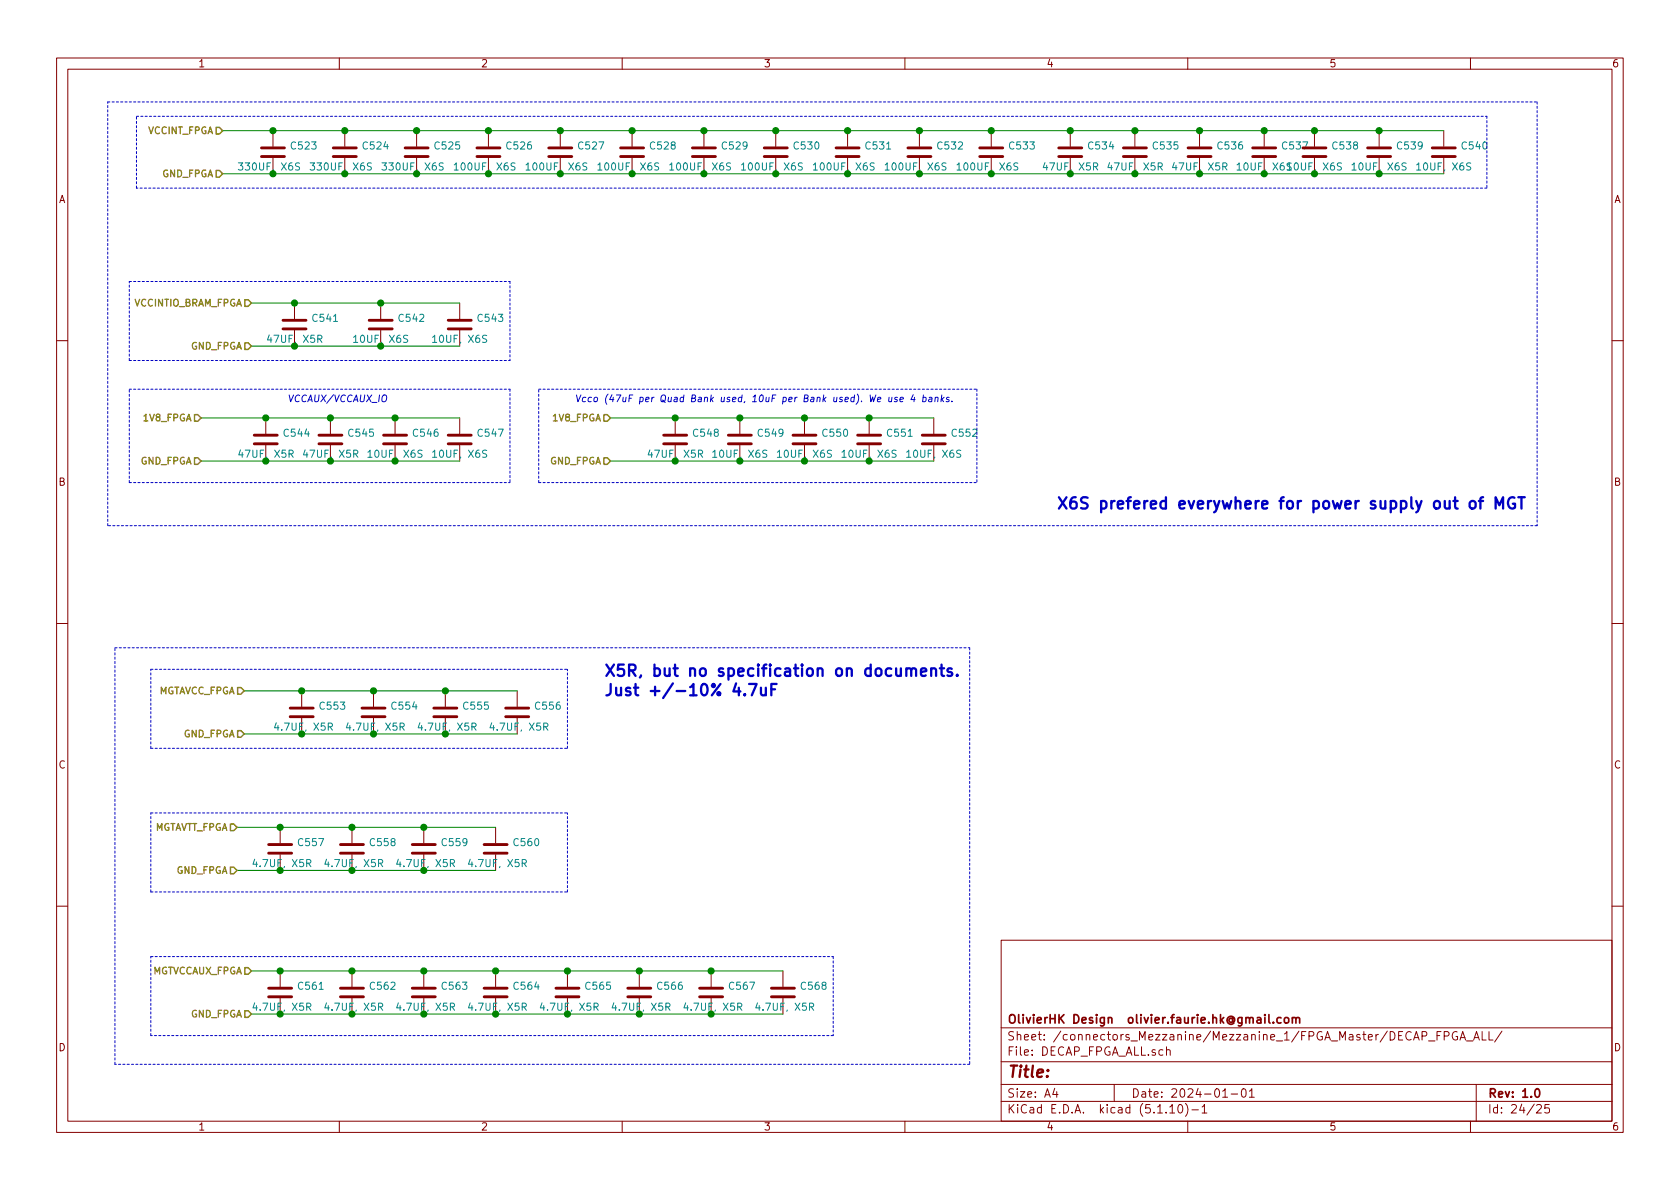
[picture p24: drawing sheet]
<svg xmlns="http://www.w3.org/2000/svg" width="297mm" height="210mm" viewBox="0 0 297 210" stroke-linecap="round" stroke-linejoin="round" font-family="sans-serif">
<defs><g id="words">
<g font-size="2.8" fill="#0000c2">
<text x="186.7" y="90">X6S prefered everywhere for power supply out of MGT</text>
<text x="106.7" y="119.6">X5R, but no specification on documents.</text>
<text x="106.7" y="123.1">Just +/-10% 4.7uF</text>
</g>
<text font-size="2.8" fill="#840000" x="178" y="190.5">Title:</text>
<g font-size="2.1" fill="#840000">
<text x="178" y="184">Sheet: /connectors_Mezzanine/Mezzanine_1/FPGA_Master/DECAP_FPGA_ALL/</text>
<text x="178" y="181">OlivierHK Design olivier.faurie.hk@gmail.com</text>
<text x="178" y="186.7">File: DECAP_FPGA_ALL.sch</text>
<text x="178" y="196.9">KiCad E.D.A. kicad (5.1.10)-1</text>
<text x="178" y="194.1">Size: A4</text>
<text x="200" y="194.1">Date: 2024-01-01</text>
<text x="263" y="194.1">Rev: 1.0</text>
<text x="263" y="196.9">Id: 24/25</text>
</g>
<g font-size="1.8" fill="#840000">
<text x="35" y="11.9">1</text>
<text x="85" y="11.9">2</text>
<text x="135" y="11.9">3</text>
<text x="185" y="11.9">4</text>
<text x="235" y="11.9">5</text>
<text x="285" y="11.9">6</text>
<text x="10.4" y="35.9">A</text>
<text x="285.4" y="35.9">A</text>
<text x="10.4" y="85.9">B</text>
<text x="285.4" y="85.9">B</text>
<text x="10.4" y="135.9">C</text>
<text x="285.4" y="135.9">C</text>
<text x="10.4" y="185.9">D</text>
<text x="285.4" y="185.9">D</text>
<text x="35" y="199.9">1</text>
<text x="85" y="199.9">2</text>
<text x="135" y="199.9">3</text>
<text x="185" y="199.9">4</text>
<text x="235" y="199.9">5</text>
<text x="285" y="199.9">6</text>
</g>
<g font-size="1.8" fill="#008484">
<text x="51.6" y="26.4">C523</text>
<text x="64.3" y="26.4">C524</text>
<text x="77" y="26.4">C525</text>
<text x="89.7" y="26.4">C526</text>
<text x="102.4" y="26.4">C527</text>
<text x="115.1" y="26.4">C528</text>
<text x="127.8" y="26.4">C529</text>
<text x="140.5" y="26.4">C530</text>
<text x="153.2" y="26.4">C531</text>
<text x="165.9" y="26.4">C532</text>
<text x="178.6" y="26.4">C533</text>
<text x="192.6" y="26.4">C534</text>
<text x="204" y="26.4">C535</text>
<text x="215.4" y="26.4">C536</text>
<text x="226.8" y="26.4">C537</text>
<text x="235.7" y="26.4">C538</text>
<text x="247.2" y="26.4">C539</text>
<text x="258.6" y="26.4">C540</text>
<text x="42.8" y="30.1">330UF, X6S</text>
<text x="55.5" y="30.1">330UF, X6S</text>
<text x="68.2" y="30.1">330UF, X6S</text>
<text x="80.9" y="30.1">100UF, X6S</text>
<text x="93.6" y="30.1">100UF, X6S</text>
<text x="106.3" y="30.1">100UF, X6S</text>
<text x="119" y="30.1">100UF, X6S</text>
<text x="131.7" y="30.1">100UF, X6S</text>
<text x="144.4" y="30.1">100UF, X6S</text>
<text x="157.1" y="30.1">100UF, X6S</text>
<text x="169.8" y="30.1">100UF, X6S</text>
<text x="184.9" y="30.1">47UF, X5R</text>
<text x="196.3" y="30.1">47UF, X5R</text>
<text x="207.8" y="30.1">47UF, X5R</text>
<text x="219.2" y="30.1">10UF, X6S10UF, X6S</text>
<text x="239.5" y="30.1">10UF, X6S</text>
<text x="251" y="30.1">10UF, X6S</text>
<text x="55.4" y="56.9">C541</text>
<text x="70.6" y="56.9">C542</text>
<text x="84.6" y="56.9">C543</text>
<text x="47.8" y="60.6">47UF, X5R</text>
<text x="63" y="60.6">10UF, X6S</text>
<text x="77" y="60.6">10UF, X6S</text>
<text x="50.3" y="77.2">C544</text>
<text x="61.7" y="77.2">C545</text>
<text x="73.2" y="77.2">C546</text>
<text x="84.6" y="77.2">C547</text>
<text x="122.7" y="77.2">C548</text>
<text x="134.1" y="77.2">C549</text>
<text x="145.6" y="77.2">C550</text>
<text x="157" y="77.2">C551</text>
<text x="168.4" y="77.2">C552</text>
<text x="42.7" y="80.9">47UF, X5R</text>
<text x="54.1" y="80.9">47UF, X5R</text>
<text x="65.5" y="80.9">10UF, X6S</text>
<text x="77" y="80.9">10UF, X6S</text>
<text x="115.1" y="80.9">47UF, X5R</text>
<text x="126.5" y="80.9">10UF, X6S</text>
<text x="137.9" y="80.9">10UF, X6S</text>
<text x="149.4" y="80.9">10UF, X6S</text>
<text x="160.8" y="80.9">10UF, X6S</text>
<text x="56.7" y="125.5">C553</text>
<text x="69.4" y="125.5">C554</text>
<text x="82.1" y="125.5">C555</text>
<text x="94.8" y="125.5">C556</text>
<text x="49" y="129.2">4.7UF, X5R</text>
<text x="61.7" y="129.2">4.7UF, X5R</text>
<text x="74.4" y="129.2">4.7UF, X5R</text>
<text x="87.1" y="129.2">4.7UF, X5R</text>
<text x="52.9" y="149.6">C557</text>
<text x="65.6" y="149.6">C558</text>
<text x="78.3" y="149.6">C559</text>
<text x="91" y="149.6">C560</text>
<text x="45.2" y="153.3">4.7UF, X5R</text>
<text x="57.9" y="153.3">4.7UF, X5R</text>
<text x="70.6" y="153.3">4.7UF, X5R</text>
<text x="83.3" y="153.3">4.7UF, X5R</text>
<text x="45.2" y="178.7">4.7UF, X5R</text>
<text x="52.9" y="175">C561</text>
<text x="57.9" y="178.7">4.7UF, X5R</text>
<text x="65.6" y="175">C562</text>
<text x="70.6" y="178.7">4.7UF, X5R</text>
<text x="78.3" y="175">C563</text>
<text x="83.3" y="178.7">4.7UF, X5R</text>
<text x="91" y="175">C564</text>
<text x="96" y="178.7">4.7UF, X5R</text>
<text x="103.7" y="175">C565</text>
<text x="108.7" y="178.7">4.7UF, X5R</text>
<text x="116.4" y="175">C566</text>
<text x="121.4" y="178.7">4.7UF, X5R</text>
<text x="129.1" y="175">C567</text>
<text x="134.1" y="178.7">4.7UF, X5R</text>
<text x="141.8" y="175">C568</text>
</g>
<g font-size="1.7" fill="#848400">
<text x="26.1" y="23.7">VCCINT_FPGA</text>
<text x="28.6" y="31.3">GND_FPGA</text>
<text x="23.5" y="54.2">VCCINTIO_BRAM_FPGA</text>
<text x="33.7" y="61.8">GND_FPGA</text>
<text x="25.5" y="74.5">1V8_FPGA</text>
<text x="97.9" y="74.5">1V8_FPGA</text>
<text x="24.8" y="82.1">GND_FPGA</text>
<text x="97.2" y="82.1">GND_FPGA</text>
<text x="27.7" y="122.8">MGTAVCC_FPGA</text>
<text x="32.4" y="130.4">GND_FPGA</text>
<text x="26.8" y="146.9">MGTAVTT_FPGA</text>
<text x="31.1" y="154.5">GND_FPGA</text>
<text x="26.7" y="172.3">MGTVCCAUX_FPGA</text>
<text x="33.7" y="179.9">GND_FPGA</text>
</g>
<g font-size="1.7" fill="#0000c2">
<text x="50.8" y="71.1">VCCAUX/VCCAUX_IO</text>
<text x="101.6" y="71.1">Vcco (47uF per Quad Bank used, 10uF per Bank used). We use 4 banks.</text>
</g>
</g></defs>
<g fill="none" stroke="#840000" stroke-width=".18">
<path d="M10 10.3h277v189.9h-277zM12 12.2h273v186.1h-273zM60 10.3v1.9M110 10.3v1.9M160 10.3v1.9M210 10.3v1.9M260 10.3v1.9M48.3 23.1v2.8M48.3 27.9v2.8M61 23.1v2.8M61 27.9v2.8M73.7 23.1v2.8"/>
<path d="M73.7 27.9v2.8M86.4 23.1v2.8M86.4 27.9v2.8M99.1 23.1v2.8M99.1 27.9v2.8M111.8 23.1v2.8M111.8 27.9v2.8M124.5 23.1v2.8M124.5 27.9v2.8M137.2 23.1v2.8M137.2 27.9v2.8M149.9 23.1v2.8"/>
<path d="M149.9 27.9v2.8M162.6 23.1v2.8M162.6 27.9v2.8M175.3 23.1v2.8M175.3 27.9v2.8M189.2 23.1v2.8M189.2 27.9v2.8M200.7 23.1v2.8M200.7 27.9v2.8M212.1 23.1v2.8M212.1 27.9v2.8M223.5 23.1v2.8"/>
<path d="M223.5 27.9v2.8M232.4 23.1v2.8M232.4 27.9v2.8M243.8 23.1v2.8M243.8 27.9v2.8M255.3 23.1v2.8M255.3 27.9v2.8M52.1 53.6v2.8M52.1 58.4v2.8M67.3 53.6v2.8M67.3 58.4v2.8M81.3 53.6v2.8"/>
<path d="M81.3 58.4v2.8M10 60.2h2M47 73.9v2.8M47 78.7v2.8M58.4 73.9v2.8M58.4 78.7v2.8M69.8 73.9v2.8M69.8 78.7v2.8M81.3 73.9v2.8M81.3 78.7v2.8M119.4 73.9v2.8M119.4 78.7v2.8"/>
<path d="M130.8 73.9v2.8M130.8 78.7v2.8M142.2 73.9v2.8M142.2 78.7v2.8M153.7 73.9v2.8M153.7 78.7v2.8M165.1 73.9v2.8M165.1 78.7v2.8M285 60.2h2M10 110.3h2M285 110.3h2M53.3 122.2v2.8"/>
<path d="M53.3 127v2.8M66 122.2v2.8M66 127v2.8M78.7 122.2v2.8M78.7 127v2.8M91.4 122.2v2.8M91.4 127v2.8M49.5 146.3v2.8M49.5 151.1v2.8M62.2 146.3v2.8M62.2 151.1v2.8M74.9 146.3v2.8"/>
<path d="M74.9 151.1v2.8M87.6 146.3v2.8M87.6 151.1v2.8M10 160.2h2M49.5 171.7v2.8M49.5 176.5v2.8M62.2 171.7v2.8M62.2 176.5v2.8M74.9 171.7v2.8M74.9 176.5v2.8M87.6 171.7v2.8M87.6 176.5v2.8"/>
<path d="M100.3 171.7v2.8M100.3 176.5v2.8M113 171.7v2.8M113 176.5v2.8M125.7 171.7v2.8M125.7 176.5v2.8M138.4 171.7v2.8M138.4 176.5v2.8M177 166.3h108v32h-108zM285 160.2h2M60 198.3v1.9M110 198.3v1.9"/>
<path d="M160 198.3v1.9M177 194.8h108M177 191.8h108M177 187.8h108M177 181.8h108M186.5 192.5l-.4 1h1M186.8 193v1M197 191.8v3M206.2 185.7h.1a.37 .37 0 0 1 .6 .1v.8M206.2 185.1v1.5M206.8 195.8l.5-.5v1.5M206.8 196.8h.9"/>
<path d="M208.5 195.4l.1-.1a.8 .8 0 0 1 .5 .8 .8 .8 0 0 1-.5 .7 1 1 0 0 1-.1-1.4zM209.6 195.1a1.71 1.71 0 0 1 0 2.3M210 198.3v1.9M210.7 196.3h1.2M212.5 195.8l.5-.5v1.5M212.5 196.8h.9M216.2 193l.4-.5v1.5M216.2 194h.8M217.7 193.5h1.1M219.6 192.7l.4-.2a.94 .94 0 0 1 0 1.5 .82 .82 0 0 1-.4-1.3zM220.9 193l.4-.5v1.5M220.9 194h.9"/>
<path d="M254.1 183.1h.5M254.8 182.4h-.7v1.5M255.3 183.2l.8-.1 .1-.2-.1-.3-.2-.2h-.6v1.5M257.6 182.5a.7 .7 0 0 0-.8 .7 .7 .7 0 0 0 .8 .6l.1-.5h-.3M258.1 183.9l.5-1.5 .5 1.5M258.3 183.5h.7M259.3 184.1h1.1M260 198.3v1.9M260.6 183.9l.5-1.5 .5 1.5M260.7 183.5h.7M261 191.8v6.5M262.1 182.4v1.5h.7"/>
<path d="M263.3 182.4v1.5h.7M265.6 182.3l-1.3 2M271.7 195.5l.2-.2h.4l.2 .5-.9 1h.9M273.9 195.3h-.7l-.1 .7 .2-.1 .5 .1 .2 .2-.1 .5-.2 .1-.6-.1"/>
</g>
<path d="M228.5 179.9v1M225.1 180.8v.1M226.5 180l-.4-.1-.3 .3 .1 .6 .2 .1 .4-.1M227.2 180.1l.2-.2 .4 .2v.7l-.2 .1-.4-.1zM228.5 180.1l.2-.2 .4 .1v.9M229.1 180.1a.36 .36 0 0 1 .4-.2 .36 .36 0 0 1 .3 .2v.8M271.5 192.7l.2-.2a.81 .81 0 0 1 .6 .6 .81 .81 0 0 1-.3 .8l-.1 .1a.79 .79 0 0 1-.4-1.3z" fill="none" stroke="#840000" stroke-width=".3"/>
<g fill="none" stroke="#840000" stroke-width=".51">
<path d="M46.2 27.7h4.1M46.2 26.2h4.1M58.9 27.7h4.1M58.9 26.2h4.1M71.6 27.7h4.1M71.6 26.2h4.1M84.3 27.7h4.1M84.3 26.2h4.1M97 27.7h4.1M97 26.2h4.1M109.7 27.7h4.1M109.7 26.2h4.1"/>
<path d="M122.4 27.7h4.1M122.4 26.2h4.1M135.1 27.7h4.1M135.1 26.2h4.1M147.8 27.7h4.1M147.8 26.2h4.1M160.5 27.7h4.1M160.5 26.2h4.1M173.2 27.7h4.1M173.2 26.2h4.1M187.2 27.7h4.1M187.2 26.2h4.1"/>
<path d="M198.6 27.7h4.1M198.6 26.2h4.1M210.1 27.7h4M210.1 26.2h4M221.5 27.7h4.1M221.5 26.2h4.1M230.4 27.7h4M230.4 26.2h4M241.8 27.7h4.1M241.8 26.2h4.1M253.2 27.7h4.1M253.2 26.2h4.1"/>
<path d="M50 58.2h4.1M50 56.6h4.1M65.3 58.2h4M65.3 56.6h4M79.2 58.2h4.1M79.2 56.6h4.1M45 78.5h4M45 77h4M56.4 78.5h4.1M56.4 77h4.1M67.8 78.5h4.1M67.8 77h4.1"/>
<path d="M79.2 78.5h4.1M79.2 77h4.1M117.3 78.5h4.1M117.3 77h4.1M128.8 78.5h4M128.8 77h4M140.2 78.5h4.1M140.2 77h4.1M151.6 78.5h4.1M151.6 77h4.1M163.1 78.5h4M163.1 77h4"/>
<path d="M51.3 126.7h4.1M51.3 125.2h4.1M64 126.7h4.1M64 125.2h4.1M76.7 126.7h4.1M76.7 125.2h4.1M89.4 126.7h4.1M89.4 125.2h4.1M47.5 150.9h4.1M47.5 149.3h4.1M60.2 150.9h4.1M60.2 149.3h4.1"/>
<path d="M72.9 150.9h4.1M72.9 149.3h4.1M85.6 150.9h4.1M85.6 149.3h4.1M47.5 176.3h4.1M47.5 174.7h4.1M60.2 176.3h4.1M60.2 174.7h4.1M72.9 176.3h4.1M72.9 174.7h4.1M85.6 176.3h4.1M85.6 174.7h4.1"/>
<path d="M98.3 176.3h4.1M98.3 174.7h4.1M111 176.3h4.1M111 174.7h4.1M123.7 176.3h4.1M123.7 174.7h4.1M136.4 176.3h4.1M136.4 174.7h4.1"/>
</g>
<g fill="none" stroke="#008484" stroke-width=".18">
<path d="M42.1 28.8h.8l-.4 .5 .4 .1v.5l-.2 .2-.6-.2M54.8 28.8h.8l-.4 .5 .4 .1v.5l-.2 .2-.6-.2M67.5 28.8h.8l-.4 .5 .4 .1v.5l-.2 .2-.6-.2M80.3 29.2l.4-.4v1.3M80.3 30.1h.7M93 29.2l.4-.4v1.3M93 30.1h.7M105.7 29.2l.4-.4v1.3M105.7 30.1h.7M118.4 29.2l.4-.4v1.3M118.4 30.1h.7M131.1 29.2l.4-.4v1.3"/>
<path d="M131.1 30.1h.7M143.8 29.2l.4-.4v1.3M143.8 30.1h.7M156.5 29.2l.4-.4v1.3M156.5 30.1h.7M169.2 29.2l.4-.4v1.3M169.2 30.1h.7M218.7 29.2l.4-.4v1.3M218.7 30.1h.8M239 29.2l.4-.4v1.3M239 30.1h.8M250.5 29.2l.4-.4v1.3"/>
<path d="M250.5 30.1h.7M62.5 59.6l.4-.3v1.2M76.5 59.6l.4-.3v1.2M62.5 60.5h.7M65 80l.4-.4v1.3M76.5 80l.4-.4v1.3M76.5 60.5h.7M126 80l.4-.4v1.3M137.4 80l.4-.4v1.3M148.9 80l.4-.4v1.3M160.3 80l.4-.4v1.3M65 80.9h.8"/>
<path d="M76.5 80.9h.7M126 80.9h.7M137.4 80.9h.8M148.9 80.9h.7M160.3 80.9h.7"/>
</g>
<g fill="none" stroke="#0000c2" stroke-width=".18" stroke-dasharray=".4 .4">
<path d="M19 18h252.8M271.8 18v75M24.1 20.6h238.8M24.1 33.3v-12.7M262.9 33.3h-238.8M262.9 20.6v12.7M22.9 49.8h67.3M90.2 49.8v13.9M22.9 63.7v-13.9M22.9 63.7h67.3M22.9 68.8h67.3M90.2 68.8v16.5"/>
<path d="M95.2 68.8h77.5M172.7 68.8v16.5M19 93v-75M22.9 85.3v-16.5M22.9 85.3h67.3M95.2 85.3h77.5M95.2 85.3v-16.5M271.8 93h-252.8M20.3 114.5h151.1M26.7 118.4h73.6M171.4 114.5v73.7M26.7 132.3v-13.9"/>
<path d="M26.7 132.3h73.6M100.3 132.3v-13.9M26.7 157.7h73.6M26.7 143.8h73.6M26.7 157.7v-13.9M100.3 157.7v-13.9M26.7 169.2h120.6M147.3 169.2v13.9M20.3 188.2v-73.7M26.7 183.1v-13.9M147.3 183.1h-120.6M171.4 188.2h-151.1"/>
</g>
<g fill="none" stroke="#008400" stroke-width=".18">
<path d="M39.4 30.7h215.9M39.4 23.1h215.9M44.4 53.6h36.9M35.6 73.9h45.7M44.4 61.2h36.9M107.9 73.9h57.2M35.6 81.5h45.7M107.9 81.5h57.2M43.2 122.2h48.2M43.2 129.8h48.2M41.9 153.9h45.7M41.9 146.3h45.7"/>
<path d="M44.4 179.3h94M44.4 171.7h94"/>
</g>
<g fill="none" stroke="#848400" stroke-width=".25">
<path d="M38.2 30.1h.6l.6 .6-.6 .6h-.6zM38.2 22.5h.6l.6 .6-.6 .6h-.6zM43.3 53h.6l.5 .6-.5 .6h-.6zM34.4 73.3h.6l.6 .6-.6 .6h-.6zM43.3 60.6h.6l.5 .6-.5 .6h-.6zM106.8 73.3h.6l.5 .6-.5 .6h-.6zM34.4 80.9h.6l.6 .6-.6 .6h-.6zM106.8 80.9h.6l.5 .6-.5 .6h-.6zM42 129.2h.6l.6 .6-.6 .6h-.6zM42 121.6h.6l.6 .6-.6 .6h-.6zM40.7 153.3h.6l.6 .6-.6 .6h-.6zM40.7 145.7h.6l.6 .6-.6 .6h-.6z"/>
<path d="M43.3 178.7h.6l.5 .6-.5 .6h-.6zM43.3 171.1h.6l.5 .6-.5 .6h-.6z"/>
</g>
<g fill="none" stroke="#0000c2" stroke-width=".41">
<path d="M259.9 88.8a.55 .55 0 0 1 .6-.2 .55 .55 0 0 1 .4 .4v.6a.55 .55 0 0 1-.5 .4 .55 .55 0 0 1-.6-.4zM261.5 88.6h.7M262.2 87.9l-.4 .1-.1 .2v1.7M264.4 89.9v-2l.7 1.5 .7-1.5v2M267.8 88a.82 .82 0 0 0-1 .2 .82 .82 0 0 0-.2 .9 .75 .75 0 0 0 .4 .7 .75 .75 0 0 0 .9-.1v-.6h-.4M268.5 87.9h1.1M269 87.9v2M161.1 118.5l.1-.2a.48 .48 0 0 1 .8 .2v1M162.8 118.8l1-.1-.1-.4-.6-.1-.3 .3 .1 .9 .2 .1 .6-.1M164.6 118.4a.52 .52 0 0 1 .8-.1l.1 1.2M164.6 118.2v1.3M166.2 118.2h.7"/>
<path d="M166.5 117.5v1.7v.2l.4 .1M168.3 118.3l-.5-.1-.3 .3 .1 .3 .7 .1 .1 .2-.1 .3-.2 .1-.6-.1M169.2 119.3v.2l-.1-.1 .1-.1v.2M131.7 122.8l.1 .1-.1 .1-.1-.1 .1-.1v.2M132.4 120.9h1.4l-.9 2.1M134.5 121.6l.1 1.3a.52 .52 0 0 0 .8-.1M135.4 121.6v1.4M136.4 121.9h.6M137.3 120.9h-.9v2.1"/>
</g>
<g fill="none" stroke="#0000c2" stroke-width=".18">
<path d="M157.2 70.3l-.1 .7 .5-.1M157.7 70.3l-.1 .7M158.7 70.3h-.3l-.2 .1 .1 .3h.3v.3h-.5M159.1 70.7l.6-.2v-.2h-.3l-.2 .1v.6h.4M161.5 69.8l-.4 .9h.7M161.7 70.3l-.1 .7M163.2 70.3h.5v.5l-.2 .2h-.4M163.3 69.8l-.2 1.2M164.3 70.3h.4v.7M164.8 70.5l-.4 .1-.2 .3 .1 .1h.4M165.4 70.4l.4-.1v.7M165.4 70.3l-.1 .7"/>
<path d="M166.5 69.8l-.1 1.2M166.5 70.6l.3 .4M166.9 70.3l-.5 .4M167.8 70.3h-.3l-.2 .2 .5 .2-.1 .3h-.4M168.3 70.9v.1"/>
</g>
<g fill="#008400" stroke="#008400" stroke-width=".25">
<circle cx="73.7" cy="23.1" r=".51"/>
<circle cx="61" cy="23.1" r=".51"/>
<circle cx="99.1" cy="23.1" r=".51"/>
<circle cx="53.3" cy="129.8" r=".51"/>
<circle cx="48.3" cy="23.1" r=".51"/>
<circle cx="189.2" cy="23.1" r=".51"/>
<circle cx="66" cy="129.8" r=".51"/>
<circle cx="86.4" cy="23.1" r=".51"/>
<circle cx="74.9" cy="153.9" r=".51"/>
<circle cx="111.8" cy="23.1" r=".51"/>
<circle cx="78.7" cy="129.8" r=".51"/>
<circle cx="124.5" cy="23.1" r=".51"/>
<circle cx="125.7" cy="179.3" r=".51"/>
<circle cx="49.5" cy="153.9" r=".51"/>
<circle cx="113" cy="179.3" r=".51"/>
<circle cx="100.3" cy="179.3" r=".51"/>
<circle cx="87.6" cy="179.3" r=".51"/>
<circle cx="62.2" cy="153.9" r=".51"/>
<circle cx="74.9" cy="179.3" r=".51"/>
<circle cx="62.2" cy="179.3" r=".51"/>
<circle cx="49.5" cy="179.3" r=".51"/>
<circle cx="67.3" cy="61.2" r=".51"/>
<circle cx="61" cy="30.7" r=".51"/>
<circle cx="119.4" cy="81.5" r=".51"/>
<circle cx="119.4" cy="73.9" r=".51"/>
<circle cx="73.7" cy="30.7" r=".51"/>
<circle cx="86.4" cy="30.7" r=".51"/>
<circle cx="99.1" cy="30.7" r=".51"/>
<circle cx="111.8" cy="30.7" r=".51"/>
<circle cx="124.5" cy="30.7" r=".51"/>
<circle cx="69.9" cy="81.5" r=".51"/>
<circle cx="58.4" cy="81.5" r=".51"/>
<circle cx="47" cy="81.5" r=".51"/>
<circle cx="69.9" cy="73.9" r=".51"/>
<circle cx="58.4" cy="73.9" r=".51"/>
<circle cx="47" cy="73.9" r=".51"/>
<circle cx="48.3" cy="30.7" r=".51"/>
<circle cx="52.1" cy="61.2" r=".51"/>
<circle cx="67.3" cy="53.6" r=".51"/>
<circle cx="52.1" cy="53.6" r=".51"/>
<circle cx="243.8" cy="30.7" r=".51"/>
<circle cx="232.4" cy="30.7" r=".51"/>
<circle cx="223.5" cy="30.7" r=".51"/>
<circle cx="212.1" cy="30.7" r=".51"/>
<circle cx="200.7" cy="30.7" r=".51"/>
<circle cx="189.2" cy="30.7" r=".51"/>
<circle cx="175.3" cy="30.7" r=".51"/>
<circle cx="162.6" cy="30.7" r=".51"/>
<circle cx="149.9" cy="30.7" r=".51"/>
<circle cx="137.2" cy="30.7" r=".51"/>
<circle cx="149.9" cy="23.1" r=".51"/>
<circle cx="113" cy="171.7" r=".51"/>
<circle cx="100.3" cy="171.7" r=".51"/>
<circle cx="87.6" cy="171.7" r=".51"/>
<circle cx="74.9" cy="171.7" r=".51"/>
<circle cx="62.2" cy="171.7" r=".51"/>
<circle cx="49.5" cy="171.7" r=".51"/>
<circle cx="74.9" cy="146.3" r=".51"/>
<circle cx="62.2" cy="146.3" r=".51"/>
<circle cx="49.5" cy="146.3" r=".51"/>
<circle cx="78.7" cy="122.2" r=".51"/>
<circle cx="66" cy="122.2" r=".51"/>
<circle cx="53.3" cy="122.2" r=".51"/>
<circle cx="137.2" cy="23.1" r=".51"/>
<circle cx="125.7" cy="171.7" r=".51"/>
<circle cx="162.6" cy="23.1" r=".51"/>
<circle cx="175.3" cy="23.1" r=".51"/>
<circle cx="200.7" cy="23.1" r=".51"/>
<circle cx="212.1" cy="23.1" r=".51"/>
<circle cx="223.5" cy="23.1" r=".51"/>
<circle cx="232.4" cy="23.1" r=".51"/>
<circle cx="153.7" cy="81.5" r=".51"/>
<circle cx="153.7" cy="73.9" r=".51"/>
<circle cx="243.8" cy="23.1" r=".51"/>
<circle cx="130.8" cy="81.5" r=".51"/>
<circle cx="130.8" cy="73.9" r=".51"/>
<circle cx="142.2" cy="81.5" r=".51"/>
<circle cx="142.2" cy="73.9" r=".51"/>
</g>
<use href="#words"/>
</svg>
